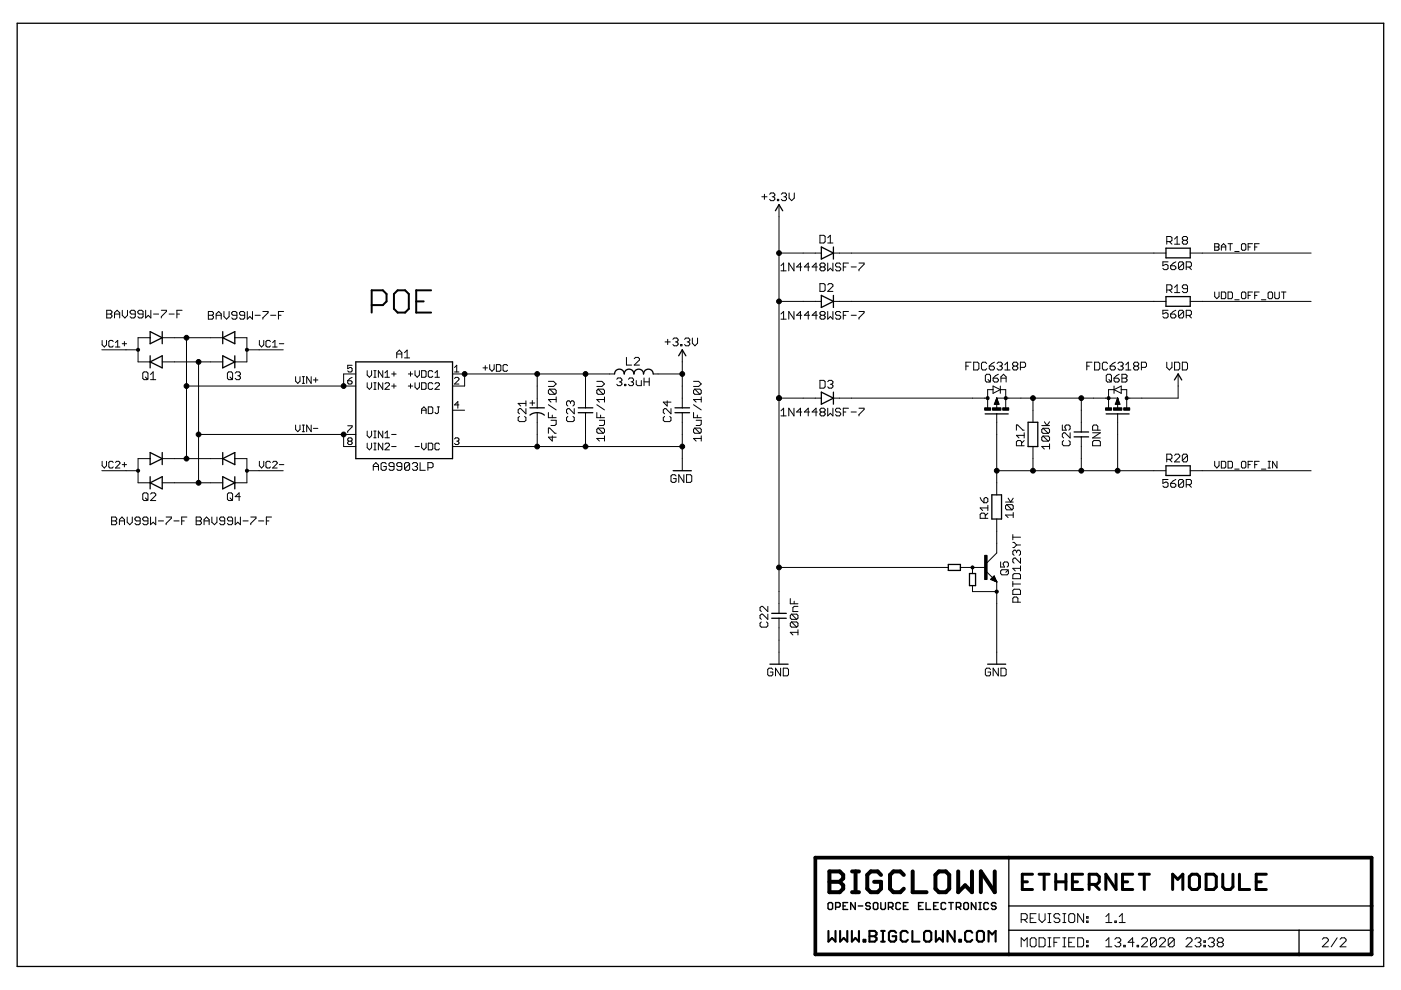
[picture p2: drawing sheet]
<svg xmlns="http://www.w3.org/2000/svg" width="297mm" height="210mm" viewBox="0 0 297 210" stroke-linecap="round" stroke-linejoin="round" font-family="sans-serif">
<g fill="none" stroke="#000" stroke-width=".21">
<path d="M161.5 41.7h1.1M162.1 41.2v1.1M163.2 41.2l.2-.3h.6l.3 .3v.2l-.3 .3M163.7 41.7h.3M164 41.7l.3 .3v.3l-.3 .2h-.6l-.2-.2M164.8 42.3h.3v.2h-.3zM165.2 53.7h8.9M165.2 43.4v86.6M165.6 56.3l.5-.5v1.6M165.6 57.4h1.1M165.7 41.2l.2-.3h.6l.3 .3v.2l-.3 .3M166.2 41.7h.3"/>
<path d="M166.5 41.7l.3 .3v.3l-.3 .2h-.6l-.2-.2M167.3 40.9v1.1l.6 .5 .5-.5v-1.1M168.3 55.8v1.6l-1.1-1.6v1.6M170 56.6h-1.1l.8-.8v1.6M171.6 56.6h-1.1l.9-.8v1.6M173.3 56.6h-1.1l.8-.8v1.6M173.8 49.9h.9l.2 .2v1.1l-.2 .3h-.9zM174.1 56.6l-.3-.3v-.3l.3-.2h.6l.2 .2v.3l-.2 .3M174.1 56.6l-.3 .3v.2l.3 .3h.6l.2-.3v-.2l-.2-.3M174.1 56.6h.6M175.5 51.5h1.1M175.5 50.4l.5-.5v1.6"/>
<path d="M175.5 55.8v1.6l.5-.5 .6 .5v-1.6M176.7 53.7h70.5M178.2 56l-.2-.2h-.6l-.3 .2v.3l.3 .3h.6l.2 .3v.2l-.2 .3h-.6l-.3-.3M178.8 56.6h.5M179.9 55.8h-1.1v1.6M180.5 56.6h1M182.1 55.8h1.1v.2l-1.1 1.1v.3M247.4 51.2h.8l.3-.3v-.5l-.3-.3h-.8v1.7M247.6 55.5h-1.1v.8l.6-.2h.3l.2 .2v.6l-.2 .3h-.6l-.3-.3M247.9 51.2l.6 .6M248.2 56.3h.8l.3 .3v.3l-.3 .3h-.5l-.3-.3zM249 50.7l.6-.6v1.7"/>
<path d="M249 51.8h1.1M249.3 55.5l-.5 .3-.6 .5M251 50.9l-.3-.2v-.3l.3-.3h.5l.3 .3v.3l-.3 .2M251 50.9l-.3 .3v.3l.3 .3h.5l.3-.3v-.3l-.3-.3M251 50.9h.5M251 55.8l-.3-.3h-.6l-.2 .3v1.1M251 55.8v1.1l-.3 .3h-.6l-.2-.3M251 55.8l-1.1 1.1M251.5 56.6h.8l.3-.3v-.5l-.3-.3h-.8v1.7M252.1 56.6l.5 .6M252.3 53.7h25.7M257.5 51.7h.7l.3 .2-.3 .5 .3 .4-.3 .3h-.7z"/>
<path d="M257.5 52.4h.7M259 53.1v-1l.4-.4 .5 .4v1M259 52.4h.9M260.4 51.7h.9M260.8 51.7v1.4M261.8 53.3h.9M263.2 51.9l.2-.2h.5l.2 .2v.9l-.2 .3h-.5l-.2-.3zM264.6 52.4h.5M265.6 51.7h-1v1.4M266 52.4h.5M267 51.7h-1v1.4M21.6 74.2h7.7"/>
<path d="M21.7 72.2v.9l.4 .5 .5-.5v-.9M22.6 65.8h.9l.2 .2v.3l-.2 .3 .2 .3v.2l-.2 .3h-.9zM22.6 66.6h.9M24 72.4l-.2-.2h-.5l-.2 .2v.9l.2 .3h.5l.2-.3M24.3 66.6h1.1M24.3 67.4v-1.1l.5-.5 .6 .5v1.1M24.5 73.6h.9M24.5 72.6l.5-.4v1.4M25.9 72.9h.9M25.9 65.8v1.1l.6 .5 .5-.5v-1.1M26.4 72.4v.9M28.7 66.6h-.8l-.3-.3v-.3l.3-.2h.5l.3 .2v1.1l-.3 .3h-.5l-.3-.3"/>
<path d="M30.3 66.6h-.8l-.3-.3v-.3l.3-.2h.6l.2 .2v1.1l-.2 .3h-.6l-.3-.3M30.5 78.8h.6l.3 .3v1.1l-.3 .3h-.6l-.2-.3v-1.1zM30.8 79.9l.6 .6M30.9 65.8v1.6l.5-.5 .6 .5v-1.6M31.8 71.6h-2.5v5.1h2.5M31.9 79.4l.6-.6v1.7M32.6 66.6h1M34.2 65.8h1.1v.2l-1.1 1.1v.3M34.4 71.6h12.8M34.4 76.7h12.8M35.9 66.6h1M37.5 66.6h.6"/>
<path d="M38.6 65.8h-1.1v1.6M39.5 71.6v25.6M42.1 76.7v25.7M44.2 66h.8l.3 .3v.3l-.3 .2 .3 .3v.3l-.3 .3h-.8zM44.2 66.8h.8M45.8 67.7v-1.1l.6-.6 .5 .6v1.1M45.8 66.8h1.1M47.5 66v1.1l.5 .6 .6-.6v-1.1M48.5 78.8h.5l.3 .3v1.1l-.3 .3h-.5l-.3-.3v-1.1zM48.8 79.9l.5 .6M49.8 71.6h2.5v5.1h-2.5M49.9 79.1l.2-.3h.6l.3 .3v.3l-.3 .3"/>
<path d="M50.2 66.8h-.8l-.3-.2v-.3l.3-.3h.6l.2 .3v1.1l-.2 .3h-.6l-.3-.3M50.4 79.7h.3M50.7 79.7l.3 .2v.3l-.3 .3h-.6l-.2-.3M51.9 66.8h-.8l-.3-.2v-.3l.3-.3h.5l.3 .3v1.1l-.3 .3h-.5l-.3-.3M52.3 74.2h7.7M52.4 66v1.7l.6-.6 .5 .6v-1.7M54.1 66.8h1.1M55 72.2v.9l.5 .5 .4-.5v-.9M55.7 66h1.1v.3l-1.1 1.1v.3M57.3 72.4l-.2-.2h-.5l-.2 .2v.9l.2 .3h.5l.2-.3M57.4 66.8h1.1M57.8 73.6h1"/>
<path d="M57.8 72.6l.5-.4v1.4M59 66.8h.6M59.2 72.9h1M60.1 66h-1.1v1.7M62.7 79.9v.9l.4 .5 .5-.5v-.9M64.1 79.9h.5M64.3 79.9v1.4M66 79.9v1.4l-1-1.4v1.4M74.7 77.4h-1v.8l.5-.3h.2l.3 .3v.4l-.3 .3h-.4l-.3-.3M75.4 79.3h-2.5v2.6M77.9 78.6v.9l.4 .5 .5-.5v-.9M79.3 80h.4"/>
<path d="M79.3 78.6h.4M79.5 78.6v1.4M81.2 78.6v1.4l-1-1.4v1.4M81.6 80h1M81.6 79.1l.5-.5v1.4M83 79.3h1M83.5 78.8v1M84.1 75.9v-1.1l.6-.6 .5 .6v1.1M84.1 75.1h1.1M85.8 74.8l.5-.6v1.7M85.8 75.9h1M86.6 79.3h.9"/>
<path d="M87 78.8v1M88 78.6v.9l.5 .5 .4-.5v-.9M89.4 78.6h.7l.2 .2v1l-.2 .2h-.7zM91.8 78.8l-.3-.2h-.5l-.2 .2v1l.2 .2h.5l.3-.2M92.2 80h1M92.2 79.1l.5-.5v1.4M95.9 79.3h34.4M96.4 78.9h.9M96.4 77.9l.4-.5v1.5M98.5 79.3v2.6h-2.6M102.4 78h1M102.9 77.5v1"/>
<path d="M103.8 77.3v.9l.5 .5 .5-.5v-.9M105.2 77.3h.8l.2 .2v1l-.2 .2h-.8zM107.6 77.5l-.2-.2h-.5l-.2 .2v1l.2 .2h.5l.2-.2M113.9 79.3v7.2M124.1 79.3v7.2M132.8 75.8v1.6h1.1M134.5 76.1l.2-.3h.6l.3 .3v.2l-1.1 1.1h1.1M138.5 79.3h6.2M141 72.5h1.1M141.6 71.9v1.1M142.7 71.9l.2-.2h.6l.3 .2v.3l-.3 .3M143.2 72.5h.3"/>
<path d="M143.5 72.5l.3 .3v.2l-.3 .3h-.6l-.2-.3M144.3 73h.3v.3h-.3zM144.7 74.2v12.3M145.1 71.9l.3-.2h.6l.2 .2v.3l-.2 .3M145.7 72.5h.3M146 72.5l.2 .3v.2l-.2 .3h-.6l-.3-.3M146.8 71.7v1.1l.5 .5 .6-.5v-1.1M165.2 63.9h8.9M165.6 67.7h1.1M165.6 66.6l.5-.6v1.7M168.3 66v1.7l-1.1-1.7v1.7M170 66.8h-1.1l.8-.8v1.7"/>
<path d="M171.6 66.8h-1.1l.9-.8v1.7M173.3 66.8h-1.1l.8-.8v1.7M173.8 60.1h.9l.2 .3v1.1l-.2 .3h-.9zM174.1 66.8l-.3-.2v-.3l.3-.3h.6l.2 .3v.3l-.2 .2M174.1 66.8l-.3 .3v.3l.3 .3h.6l.2-.3v-.3l-.2-.3M174.1 66.8h.6M175.5 60.4l.3-.3h.5l.3 .3v.3l-1.1 1.1h1.1M175.5 66v1.7l.5-.6 .6 .6v-1.7M176.7 63.9h70.5M178.2 66.3l-.2-.3h-.6l-.3 .3v.3l.3 .2h.6l.2 .3v.3l-.2 .3h-.6l-.3-.3M178.8 66.8h.5M179.9 66h-1.1v1.7"/>
<path d="M180.5 66.8h1M182.1 66h1.1v.3l-1.1 1.1v.3M204.8 77.6h.5M205.9 76.8h-1.1v1.6M206.4 76.8h.9l.2 .3v1.1l-.2 .2h-.9zM209.2 79.4h.5l.3 .2v1.1l-.3 .3h-.5l-.3-.3v-1.1zM209.2 77.1l-.3-.3h-.5l-.3 .3v1.1l.3 .2h.5l.3-.2M209.7 77.6h.9l.2 .3v.3l-.2 .2h-.6l-.3-.2zM210.8 76.8l-.5 .3-.6 .5M211.4 77.1l.3-.3h.5l.3 .3v.2l-.3 .3M211.7 79.4l-.6 .2-.5 .6M211.9 77.6h.3"/>
<path d="M212.2 77.6l.3 .3v.3l-.3 .2h-.5l-.3-.2M213 78.4h1.1M213 77.3l.6-.5v1.6M215 77.6l-.3-.3v-.2l.3-.3h.5l.3 .3v.2l-.3 .3M215 77.6h.5M215 77.6l-.3 .3v.3l.3 .2h.5l.3-.2v-.3l-.3-.3M216.3 77.9h.9l.2-.3v-.5l-.2-.3h-.9v1.6M230.4 77.6h.6M231.5 76.8h-1.1v1.6M232.1 76.8h.8l.3 .3v1.1l-.3 .2h-.8zM234.8 79.4h.6l.2 .2v1.1l-.2 .3h-.6l-.3-.3v-1.1zM234.8 77.1l-.3-.3h-.5l-.3 .3v1.1l.3 .2h.5l.3-.2"/>
<path d="M235.4 77.6h.8l.3 .3v.3l-.3 .2h-.6l-.2-.2zM236.5 76.8l-.6 .3-.5 .5M237 77.1l.3-.3h.5l.3 .3v.2l-.3 .3M237.3 79.4l-.6 .2-.5 .6M237.6 77.6h.2M237.8 77.6l.3 .3v.3l-.3 .2h-.5l-.3-.2M237.9 79.4h.8l.3 .2v.3l-.3 .3 .3 .3v.2l-.3 .3h-.8zM238.7 78.4h1.1M238.7 77.3l.5-.5v1.6M240.6 77.6l-.3 .3v.3l.3 .2h.6l.2-.2v-.3l-.2-.3M240.6 77.6l-.3-.3v-.2l.3-.3h.6l.2 .3v.2l-.2 .3M240.6 77.6h.6"/>
<path d="M242 77.9h.8l.3-.3v-.5l-.3-.3h-.8v1.6M247.4 61.5h.8l.3-.3v-.5l-.3-.3h-.8v1.6M247.4 76.8v1.1l.5 .5 .6-.5v-1.1M247.6 65.8h-1.1v.8l.6-.3h.3l.2 .3v.5l-.2 .3h-.6l-.3-.3M247.9 61.5l.6 .5M248.2 66.6h.8l.3 .3v.2l-.3 .3h-.5l-.3-.3zM249 60.9l.6-.5v1.6M249 76.8h.9l.2 .3v1.1l-.2 .2h-.9zM249 62h1.1M249.3 65.8l-.5 .2-.6 .6M249.8 79.3v5.1h-10.9M250.7 76.8h.8l.3 .3v1.1l-.3 .2h-.8z"/>
<path d="M251 66l-1.1 1.1M251 66l-.3-.2h-.6l-.2 .2v1.1M251 66v1.1l-.3 .3h-.6l-.2-.3M251.5 66.9h.8l.3-.3v-.6l-.3-.2h-.8v1.6M251.8 61.2h-.8l-.3-.3v-.2l.3-.3h.5l.3 .3v1.1l-.3 .2h-.5l-.3-.2M252.1 66.9l.5 .5M252.3 63.9h25.7M257.5 61.9v1l.5 .4 .5-.4v-1M259 61.9h.7l.2 .2v1l-.2 .2h-.7zM260.4 61.9h.7l.2 .2v1l-.2 .2h-.7zM261.8 63.6h.9M263.4 61.9h.5l.2 .2v1l-.2 .2h-.5l-.2-.2v-1z"/>
<path d="M264.6 62.6h.5M265.6 61.9h-1v1.4M266 62.6h.5M267 61.9h-1v1.4M267.4 63.6h1M269.1 61.9h.5l.2 .2v1l-.2 .2h-.5l-.2-.2v-1zM270.3 61.9v1.2l.2 .2h.5l.2-.2v-1.2M271.7 61.9h.9M272.2 61.9v1.4M21.6 99.8h7.7M21.7 97.8v.9l.4 .5 .5-.5v-.9M24 98l-.2-.2h-.5l-.2 .2v1l.2 .2h.5l.2-.2"/>
<path d="M24.5 98l.2-.2h.5l.2 .2v.3l-.9 .9h.9M25.9 98.5h.9M26.4 98v1M31.8 97.2h-2.5v5.2h2.5M31.9 80.5h1.1M34.4 97.2h12.8M39.5 81.9h35.9M42.1 92.1h33.3M49.8 97.2h2.5v5.2h-2.5M52.3 99.8h7.7M55 97.8v.9l.5 .5 .4-.5v-.9M57.3 98l-.2-.2h-.5l-.2 .2v1l.2 .2h.5l.2-.2"/>
<path d="M57.8 98l.2-.2h.5l.3 .2v.3l-1 .9h1M59.2 98.5h1M62.7 90.1v1l.4 .4 .5-.4v-1M64.1 90.1h.5M64.1 81.3h.5M64.1 91.5h.5M64.3 90.1v1.4M66 90.1v1.4l-1-1.4v1.4M66.4 80.6h1M66.4 90.8h1M66.9 80.1v.9M72.9 92.1v2.6h2.5"/>
<path d="M73.7 80.7h.7l.3 .5-.3 .2h-.4l-.3-.2zM73.7 90.3h1v.2l-1 .9v.3M74 93.5l-.3-.2 .3-.5h.4l.3 .3-.3 .4M74 93.5h.4M74 93.5l-.3 .3v.2l.3 .3h.4l.3-.3v-.2l-.3-.3M74.7 80l-1 .7M77.9 81.2v.9l.4 .4 .5-.4v-.9M77.9 91.4v1l.4 .4 .5-.4v-1M77.9 94v.9l.4 .5 .5-.5v-.9M79.1 99.7v-1.1l.6-.5 .5 .5v1.1M79.1 98.9h1.1M79.3 95.4h.4"/>
<path d="M79.3 94h.4M79.3 92.8h.4M79.3 91.4h.4M79.3 82.5h.4M79.3 81.2h.4M79.5 81.2v1.3M79.5 91.4v1.4M79.5 94v1.4M81.2 81.2v1.3l-1-1.3v1.3M81.2 91.4v1.4l-1-1.4v1.4M81.2 94v1.4l-1-1.4v1.4M81.6 94.2l.3-.2h.4l.3 .2v.2l-1 1h1"/>
<path d="M81.6 92.8h1M81.6 91.9l.5-.5v1.4M81.6 81.4l.3-.2h.4l.3 .2v.2l-1 .9h1M81.9 98.4l-.3-.3h-.5l-.3 .3v1l.3 .3h.5l.3-.3v-.5h-.6M83 81.9h1M83 92.1h1M83 94.7h1M83.5 81.4v.9M83.5 98.9h-.8l-.2-.3v-.2l.2-.3h.6l.2 .3v1l-.2 .3h-.6l-.2-.3M85.2 98.9h-.8l-.3-.3v-.2l.3-.3h.5l.3 .3v1l-.3 .3h-.5l-.3-.3M86.6 81.9h.9M86.8 98.4l-1 1"/>
<path d="M86.8 98.4l-.2-.3h-.6l-.2 .3v1M86.8 98.4v1l-.2 .3h-.6l-.2-.3M87 81.4v.9M87.4 98.4l.3-.3h.5l.3 .3v.2l-.3 .3M88 98.9h.2M88 94.7h.9M88 81.2v.9l.5 .4 .4-.4v-.9M88.2 98.9l.3 .3v.2l-.3 .3h-.5l-.3-.3M89.1 98.1v1.6h1.1M89.4 87h.9M89.4 81.2h.7l.2 .2v.9l-.2 .2h-.7zM89.4 87.7v-1l.5-.4 .4 .4v1"/>
<path d="M89.4 94v.9l.5 .5 .4-.5v-.9M90.7 99.2h.8l.3-.3v-.5l-.3-.3h-.8v1.6M90.8 86.3h.7l.3 .2v.9l-.3 .3h-.7zM90.8 94h.7l.3 .2v.9l-.3 .3h-.7zM91.8 81.4l-.3-.2h-.5l-.2 .2v.9l.2 .2h.5l.3-.2M92.2 81.4l.3-.2h.4l.3 .2v.2l-1 .9h1M92.7 86.3h.5M92.9 86.3v1.1l-.2 .3h-.2l-.3-.3M93.2 94.2l-.3-.2h-.4l-.3 .2v.9l.3 .3h.4l.3-.3M95.9 94.7h48.8M95.9 87h2.6M96.4 93.1l.2-.3h.5l.2 .3-.2 .4"/>
<path d="M96.4 80.2l.2-.2h.5l.2 .2v.3l-.9 .9h.9M96.8 93.5h.3M97.1 93.5l.2 .3v.2l-.2 .3h-.5l-.2-.3M97.3 85.9h-.9l.7-.7v1.4M110.1 88.3l-.2 .3v.5l.2 .3h1.1l.3-.3v-.5l-.3-.3M111.5 86.6v1.1l-1.1-1.1h-.3l-.2 .3v.6l.2 .2M111.5 85v1.1M111.5 85.5h-1.6l.5 .6M112.4 85.4h1M112.9 84.9v1.1M113.9 87.5v7.2M116.3 80.9h1.1l.5 .5-.5 .5h-1.1"/>
<path d="M116.3 87.5v1.1h1.6M116.3 91.9v-1.1h.2l1.1 1.1h.3M116.3 85.8l1.6 1.1M116.5 82.5h1.1l.3 .3v.5l-.3 .3M116.5 82.5l-.2 .3v.5l.2 .3h1.1M116.5 82.5l1.1 1.1M116.8 89.1h1.1v.8l-.3 .3h-.8M117.1 92.4v1.1l-.8-.8h1.6M117.1 88v.6M117.9 84.2v1.1M117.9 84.7h-1.6l.5 .6M120.4 88.3l-.3 .3v.5l.3 .3h1.1l.3-.3v-.5l-.3-.3"/>
<path d="M120.9 85.3l-.2-.3h-.3l-.3 .3v.5l.3 .3M120.9 85.3l.3-.3h.3l.3 .3v.5l-.3 .3M120.9 85.3v.2M121.8 86.6v1.1l-1.1-1.1h-.3l-.3 .3v.6l.3 .2M124.1 87.5v7.2M126.5 87.5v1.1h1.7M126.5 80.9h1.1l.6 .5-.6 .5h-1.1M126.5 85.8l1.7 1.1M126.8 82.5h1.1l.3 .3v.5l-.3 .3M126.8 90.8h1.1l.3 .2v.6l-.3 .3M126.8 90.8l-.3 .2v.6l.3 .3h1.1M126.8 82.5l-.3 .3v.5l.3 .3h1.1"/>
<path d="M126.8 90.8l1.1 1.1M126.8 82.5l1.1 1.1M127.1 89.1h1.1v.8l-.3 .3h-.8M127.3 88v.6M128.2 84.7h-1.7l.6 .6M128.2 93h-1.7l.6 .5M128.2 84.2v1.1M128.2 92.4v1.1M130.8 80.4l.2-.3h.6l.2 .3v.3l-.2 .3M131.3 81h.3M131.6 81l.2 .2v.3l-.2 .3h-.6l-.2-.3M132.4 81.5h.3v.3h-.3z"/>
<path d="M133.2 80.4l.3-.3h.5l.3 .3v.3l-.3 .3M133.8 81h.2M134 81l.3 .2v.3l-.3 .3h-.5l-.3-.3M134.9 80.7v.8l.3 .3h.8v-1.1M136.5 81h1.1M136.5 80.1v1.7M137.6 80.1v1.7M140.9 88.3l-.3 .3v.5l.3 .3h1.1l.3-.3v-.5l-.3-.3M141.5 85v1.1l-.9-.8h1.7M142.3 86.6v1.1l-1.1-1.1h-.3l-.3 .3v.6l.3 .2M144.7 87.5v12.3M147 87.5v1.1h1.7"/>
<path d="M147 80.9h1.1l.6 .5-.6 .5h-1.1M147 85.8l1.7 1.1M147.3 90.8l-.3 .2v.6l.3 .3h1.1M147.3 82.5h1.1l.3 .3v.5l-.3 .3M147.3 90.8h1.1l.3 .2v.6l-.3 .3M147.3 82.5l-.3 .3v.5l.3 .3h1.1M147.3 90.8l1.1 1.1M147.3 82.5l1.1 1.1M147.6 89.1h1.1v.8l-.3 .3h-.8M147.8 88v.6M148.7 84.7h-1.7l.6 .6M148.7 93h-1.7l.6 .5"/>
<path d="M148.7 84.2v1.1M148.7 92.4v1.1M165.2 84.4h8.9M165.6 87.1l.5-.5v1.6M165.6 88.2h1.1M168.3 86.6v1.6l-1.1-1.6v1.6M170 87.4h-1.1l.8-.8v1.6M171.6 87.4h-1.1l.9-.8v1.6M173.3 87.4h-1.1l.8-.8v1.6M173.8 80.6h.9l.2 .3v1.1l-.2 .3h-.9zM174.1 87.4l-.3-.3v-.3l.3-.2h.6l.2 .2v.3l-.2 .3M174.1 87.4l-.3 .2v.3l.3 .3h.6l.2-.3v-.3l-.2-.2"/>
<path d="M174.1 87.4h.6M175.5 80.9l.3-.3h.5l.3 .3v.3l-.3 .3M175.5 86.6v1.6l.5-.6 .6 .6v-1.6M176 81.5h.3M176.3 81.5l.3 .2v.3l-.3 .3h-.5l-.3-.3M176.7 84.4h32.7M178.2 86.8l-.2-.2h-.6l-.3 .2v.3l.3 .3h.6l.2 .2v.3l-.2 .3h-.6l-.3-.3M178.8 87.4h.5M179.9 86.6h-1.1v1.6M180.5 87.4h1M182.1 86.6h1.1v.2l-1.1 1.1v.3M209.5 80.5l.5 .5"/>
<path d="M210.5 82.6h-1.1v3.8M210.5 81.9l1.6 .7-1.6 .8zM210.6 80.2h.8l.3 .3v.2l-.3 .3h-.6l-.2-.3zM211.3 99.8h35.9M211.3 84.4h25.7M211.3 84.4v2.1M211.3 87.8v17.1M211.3 84.4l.5 1.3h-1zM211.3 84.4l-.4 1.3M211.3 84.4l-.2 1.3M211.3 84.4l-.1 1.3M211.3 84.4l.2 1.3"/>
<path d="M211.3 84.4l.3 1.3M211.3 84.4l.4 1.3M212.1 82.6h1.1v3.9M212.1 81.9v1.5M212.2 80.2h1.1M212.2 81v-1.1l.6-.5 .5 .5v1.1M215.5 91.2v-1.1h.3l1.1 1.1h.2M216.6 94.5v-.8l-.3-.3h-.5l-.3 .3v.8h1.6M217.1 93.4l-.5 .6M217.1 92.3h-1.6l.5 .6M217.1 91.8v1.1M219 84.4v5.1"/>
<path d="M219 94.7v5.1M220.9 90.2h1.6M221.1 90.8h1.1l.3 .3v.5l-.3 .3M221.1 92.5h1.1l.3 .2v.6l-.3 .2M221.1 92.5l-.2 .2v.6l.2 .2h1.1M221.1 90.8l-.2 .3v.5l.2 .3h1.1M221.1 92.5l1.1 1M221.1 90.8l1.1 1.1M221.4 89.4l.6 .8 .5-.8M222.5 94.7h-1.6l.5 .5M222.5 94.1v1.1M225.2 90.1v1.1h.9l-.3-.5v-.3l.3-.3h.5l.3 .3v.5l-.3 .3"/>
<path d="M225.5 93.4l-.3 .3v.5l.3 .3h1.1l.3-.3v-.5l-.3-.3M226.9 91.8v1.1l-1.1-1.1h-.3l-.3 .2v.6l.3 .3M229.3 84.4v7.2M229.3 92.6v7.2M231.6 93.7l.3-.3h1.1l.3 .3v.8h-1.7zM231.6 91.8h1.7l-1.7 1.1h1.7M232.7 91.2v-.8l-.2-.3h-.6l-.3 .3v.8h1.7M235.1 80.5l.5 .5M236.2 82.6h-1.2v3.9M236.2 82.6l1.5-.7v1.5zM236.2 80.2h.8l.3 .3v.2l-.3 .3h-.5l-.3-.3zM236.2 81.9v1.5"/>
<path d="M237 84.4v2.1M237 87.8v12M237 84.4l.5 1.3h-1zM237 84.4l.3 1.3M237 84.4l.2 1.3M237 84.4l.1 1.3M237 84.4l-.2 1.3M237 84.4l-.3 1.3M237 84.4l-.4 1.3M237.7 82.6h1.2v3.8M237.9 80.2h.8M247.4 97.4h.8l.3-.3v-.5l-.3-.3h-.8v1.6"/>
<path d="M247.9 97.4l.6 .5M249 96.6l.3-.3h.6l.2 .3v.2l-1.1 1.1h1.1M251.8 96.6v1.1l-.3 .2h-.5l-.3-.2M251.8 96.6l-.3-.3h-.5l-.3 .3v1.1M251.8 96.6l-1.1 1.1M252.3 99.8h25.7M257.5 97.8v.9l.5 .5 .5-.5v-.9M259 97.8h.7l.2 .2v1l-.2 .2h-.7zM260.4 97.8h.7l.2 .2v1l-.2 .2h-.7zM261.8 99.5h.9M263.4 97.8h.5l.2 .2v1l-.2 .2h-.5l-.2-.2v-1zM264.6 98.5h.5"/>
<path d="M265.6 97.8h-1v1.4M266 98.5h.5M267 97.8h-1v1.4M267.4 99.5h1M268.9 97.8h.4M268.9 99.2h.4M269.1 97.8v1.4M270.7 97.8v1.4l-.9-1.4v1.4M23.7 109.6h.8l.2 .3v.3l-.2 .2 .2 .3v.3l-.2 .3h-.8zM23.7 110.4h.8M25.3 111.3v-1.1l.6-.6 .5 .6v1.1M25.3 110.4h1.1"/>
<path d="M27 109.6v1.1l.5 .6 .5-.6v-1.1M29.7 110.4h-.8l-.3-.2v-.3l.3-.3h.5l.3 .3v1.1l-.3 .3h-.5l-.3-.3M30.3 104.8l.2-.3h.6l.3 .3v1.1l-.3 .2h-.6l-.2-.2zM30.8 105.6l.6 .5M31.4 110.4h-.9l-.2-.2v-.3l.2-.3h.6l.3 .3v1.1l-.3 .3h-.6l-.2-.3M31.9 104.8l.3-.3h.5l.3 .3v.2l-1.1 1.1h1.1M31.9 109.6v1.7l.6-.6 .5 .6v-1.7M33.6 110.4h1.1M34.4 102.4h12.8M35.2 109.6h1.1v.3l-1.1 1.1v.3M36.9 110.4h1.1M38.5 110.4h.6"/>
<path d="M39.6 109.6h-1.1v1.7M41.6 109.6h.8l.3 .3v.3l-.3 .2 .3 .3v.3l-.3 .3h-.8zM41.6 110.4h.8M43.3 110.4h1M43.3 111.3v-1.1l.5-.6 .5 .6v1.1M44.9 109.6v1.1l.6 .6 .5-.6v-1.1M47.6 110.4h-.8l-.2-.2v-.3l.2-.3h.6l.2 .3v1.1l-.2 .3h-.6l-.2-.3M48.2 104.8l.3-.3h.5l.3 .3v1.1l-.3 .2h-.5l-.3-.2zM48.8 105.6l.5 .5M49.3 110.4h-.8l-.3-.2v-.3l.3-.3h.5l.3 .3v1.1l-.3 .3h-.5l-.3-.3M49.9 109.6v1.7l.5-.6 .6 .6v-1.7M51 105.3h-1.1l.8-.8v1.6"/>
<path d="M51.5 110.4h1.1M53.2 109.6h1.1v.3l-1.1 1.1v.3M54.8 110.4h1.1M56.5 110.4h.5M57.6 109.6h-1.1v1.7M143.3 100.9l-.2-.3h-.6l-.2 .3v1.1l.2 .3h.6l.2-.3v-.5h-.5M145 100.6v1.7l-1.1-1.7v1.7M145.6 100.6h.8l.3 .3v1.1l-.3 .3h-.8zM207.8 105.5l.3 .5 .5 .6M208.6 105.8l.3-.3h.3l.2 .3v.5l-.2 .3h-.6zM208.9 109.9v-.8l-.3-.3h-.5l-.3 .3v.8h1.6M209.4 107.1v1.1"/>
<path d="M209.4 108.8l-.5 .5M209.4 107.7h-1.6l.5 .5M211.3 110v7.2l-2.3 2.3M212.2 119.1v1.1h.8l-.3-.5v-.3l.3-.3h.5l.3 .3v.6l-.3 .2M213.2 106.4h1.6M213.5 107h1.1l.2 .3v.5l-.2 .3M213.5 107l-.3 .3v.5l.3 .3h1.1M213.5 107l1.1 1.1M213.7 105.6l.6 .8 .5-.8M214.7 113.3v1.1M214.7 115h.3l.5 .5M214.7 113.9h1.7"/>
<path d="M214.8 109.2h-1.6l.5 .5M214.8 108.7v1M215.5 116.9v.3M215.5 116.9l.3-.3h.3l.3 .3v.6l-.3 .3M215.5 116.9l-.2-.3h-.3l-.3 .3v.6l.3 .3M215.5 115.5l-.5 .6h-.3M215.5 115.5h.9M216.4 118.3v1.1l-1.1-1.1h-.3l-.3 .3v.5l.3 .3M216.4 120v1.1M247.6 101.7h-1.1v.8l.6-.3h.3l.2 .3v.5l-.2 .3h-.6l-.3-.3M248.2 102.5h.8l.3 .3v.2l-.3 .3h-.5l-.3-.3zM249.3 101.7l-.5 .2-.6 .6"/>
<path d="M251 101.9l-.3-.2h-.6l-.2 .2v1.1M251 101.9v1.1l-.3 .3h-.6l-.2-.3M251 101.9l-1.1 1.1M251.5 102.8h.8l.3-.3v-.6l-.3-.2h-.8v1.6M252.1 102.8l.5 .5M161.4 131.9l-.3 .2v.6l.3 .3h1.1l.3-.3v-.6l-.3-.2M162.8 128.6v1.1l-1.1-1.1h-.3l-.3 .2v.6l.3 .3M162.8 130.2v1.1l-1.1-1.1h-.3l-.3 .3v.5l.3 .3M165.2 131.1v9.7M165.2 120.3h35.9M167.6 126.9v1.1h1.6M167.8 131.9l-.2 .2v.6l.2 .3h1.1"/>
<path d="M167.8 130.2h1.1l.3 .3v.5l-.3 .3M167.8 131.9h1.1l.3 .2v.6l-.3 .3M167.8 130.2l-.2 .3v.5l.2 .3h1.1M167.8 131.9l1.1 1.1M167.8 130.2l1.1 1.1M168.4 127.5v.5M169.2 128.6h-.8l-.3 .2v.9h1.1M169.2 134.1h-1.6l.5 .5M169.2 133.5v1.1M203.6 120.3h5.1M206.2 124.2v1.2h5.1M206.2 120.3v1.3"/>
<path d="M209 121.1l2.3 2.3M210 122.9l.8-.8 .5 1.3zM210.1 122.8l1.2 .6M210.2 122.7l1.1 .7M210.3 122.6l1 .8M210.4 122.6l.9 .8M210.5 122.4l.8 1M210.6 122.3l.7 1.1M210.7 122.2l.6 1.2M211.3 123.4v17.4M212.2 121.1l.2-.3h1.1l.3 .3v.5l-.3 .3h-1.1l-.2-.3zM213.8 120.8l-.5 .5"/>
<path d="M214.7 121.9l.3-.3h1.1l.3 .3v.8h-1.7zM214.7 125.2l.3-.3h1.1l.3 .3v.8h-1.7zM214.7 123.3v1.1M214.7 123.8h1.7M215.8 127.7v-.8l-.3-.3h-.5l-.3 .3v.8h1.7M216.4 120.5h-1.7l.6 .6M163.9 141.9l-.3-.2h-.6l-.2 .2v1.1l.2 .3h.6l.3-.3v-.5h-.6M165.5 141.7v1.6l-1.1-1.6v1.6M166.1 141.7h.8l.3 .2v1.1l-.3 .3h-.8zM210 141.9l-.3-.2h-.5l-.3 .2v1.1l.3 .3h.5l.3-.3v-.5h-.5M211.7 141.7v1.6l-1.1-1.6v1.6M212.2 141.7h.8l.3 .2v1.1l-.3 .3h-.8z"/>
<path d="M216.5 195h1l.3-.3v-.7l-.3-.3h-1v1.9M217.1 195l.7 .6M218.4 194.7h.7M218.7 198.8h.7l.3 .4v1.2l-.3 .3h-.7l-.3-.3v-1.2zM219.7 193.7h-1.3v1.9h1.3M220.3 193.7v1.3l.6 .6 .7-.6v-1.3M220.3 198.8h1l.3 .4v1.2l-.3 .3h-1zM222.2 193.7h.6M222.2 195.6h.6M222.2 198.8h.6M222.5 193.7v1.9M222.5 198.8v1.9"/>
<path d="M223.5 199.8h.6M224.7 194l-.3-.3h-.6l-.3 .3v.4l.3 .3h.6l.3 .3v.3l-.3 .3h-.6l-.3-.3M224.7 198.8h-1.2v1.9M225.3 193.7h.7M225.3 195.6h.7M225.3 198.8h.7M225.7 193.7v1.9M225.7 198.8v1.9M226.6 199.8h.6M226.9 193.7h.6l.4 .3v1.3l-.4 .3h-.6l-.3-.3v-1.3zM227.9 198.8h-1.3v1.9h1.3M228.5 198.8h.9l.3 .4v1.2l-.3 .3h-.9z"/>
<path d="M229.7 193.7v1.9l-1.2-1.9v1.9M230.4 195.3h.3v.3h-.3zM230.4 194.4h.3v.3h-.3zM230.4 199.5h.3v.3h-.3zM234.5 195.6h1.2M234.5 199.5l.6-.7v1.9M234.5 194.4l.6-.7v1.9M236.4 195.3h.3v.3h-.3zM236.4 199.2l.3-.4h.6l.3 .4v.3l-.3 .3M237 199.8h.3M237.3 195.6h1.3M237.3 199.8l.3 .3v.3l-.3 .3h-.6l-.3-.3"/>
<path d="M237.3 194.4l.6-.7v1.9M240.5 199.8h-1.3l.9-1v1.9M242 199.2l.3-.4h.7l.3 .4v.3l-1.3 1.2h1.3M245.2 199.2l-.3-.4h-.7l-.3 .4v1.2M245.2 199.2v1.2l-.3 .3h-.7l-.3-.3M245.2 199.2l-1.3 1.2M245.8 199.2l.3-.4h.7l.3 .4v.3l-1.3 1.2h1.3M249 199.2l-.4-.4h-.6l-.3 .4v1.2M249 199.2v1.2l-.4 .3h-.6l-.3-.3M249 199.2l-1.3 1.2M251.5 199.2l.3-.4h.6l.3 .4v.3l-1.2 1.2h1.2M253.4 199.2l.3-.4h.6l.3 .4v.3l-.3 .3"/>
<path d="M254 199.8h.3M254.3 199.8l.3 .3v.3l-.3 .3h-.6l-.3-.3M255.2 199.5h.4v.3h-.4zM256.2 199.2l.3-.4h.6l.4 .4v.3l-.4 .3M256.8 199.8h.3M257.1 199.8l.4 .3v.3l-.4 .3h-.6l-.3-.3M258.4 199.8l-.3-.3v-.3l.3-.4h.6l.4 .4v.3l-.4 .3M258.4 199.8l-.3 .3v.3l.3 .3h.6l.4-.3v-.3l-.4-.3M258.4 199.8h.6M280.4 199.2l.3-.4h.6l.3 .4v.3l-1.2 1.2h1.2M283.5 198.8l-1.3 1.9M284.1 199.2l.3-.4h.7l.3 .4v.3l-1.3 1.2h1.3"/>
<path d="M216.5 200.7v-1.9l.6 .7 .7-.7v1.9M222.2 200.7h.6M225.3 200.7h.7M230.4 200.4h.3v.3h-.3zM234.5 200.7h1.2M238.3 200.4h.3v.3h-.3zM241.1 200.4h.3v.3h-.3zM255.2 200.4h.4v.3h-.4z"/>
</g>
<g fill="#000" stroke="#000" stroke-width=".21">
<path d="M52.1 73.9h.5v.5h-.5z" fill-rule="evenodd"/>
<path d="M52.1 99.6h.5v.4h-.5z" fill-rule="evenodd"/>
<path d="M213 84.2h.5v.4h-.5z" fill-rule="evenodd"/>
<path d="M211 125.3a.34 .34 0 0 1 .5-.2 .34 .34 0 0 1 .1 .4 .34 .34 0 0 1-.3 .3 .34 .34 0 0 1-.3-.4l.4 .1-.4-.1z" fill-rule="evenodd"/>
<circle cx="165.2" cy="53.7" r=".51"/>
<circle cx="29.3" cy="74.2" r=".33"/>
<circle cx="39.5" cy="71.6" r=".51"/>
<circle cx="42.1" cy="76.7" r=".51"/>
<circle cx="98.5" cy="79.3" r=".51"/>
<circle cx="113.9" cy="79.3" r=".51"/>
<circle cx="124.1" cy="79.3" r=".51"/>
<circle cx="144.7" cy="79.3" r=".51"/>
<circle cx="165.2" cy="63.9" r=".51"/>
<circle cx="29.3" cy="99.8" r=".33"/>
<circle cx="39.5" cy="81.9" r=".51"/>
<circle cx="39.5" cy="97.2" r=".51"/>
<circle cx="42.1" cy="92.1" r=".51"/>
<circle cx="72.9" cy="81.9" r=".51"/>
<circle cx="72.9" cy="92.1" r=".51"/>
<circle cx="113.9" cy="94.7" r=".51"/>
<circle cx="124.1" cy="94.7" r=".51"/>
<circle cx="144.7" cy="94.7" r=".51"/>
<circle cx="165.2" cy="84.4" r=".51"/>
<circle cx="209.4" cy="84.4" r=".33"/>
<circle cx="211.3" cy="99.8" r=".51"/>
<circle cx="219" cy="99.8" r=".51"/>
<circle cx="219" cy="84.4" r=".51"/>
<circle cx="229.3" cy="99.8" r=".51"/>
<circle cx="229.3" cy="84.4" r=".51"/>
<circle cx="235" cy="84.4" r=".33"/>
<circle cx="237" cy="99.8" r=".51"/>
<circle cx="238.9" cy="84.4" r=".33"/>
<circle cx="42.1" cy="102.4" r=".51"/>
<circle cx="165.2" cy="120.3" r=".51"/>
<circle cx="206.2" cy="120.3" r=".33"/>
</g>
<g fill="none" stroke="#000" stroke-width=".28">
<path d="M3.6 4.9h289.8v200h-289.8zM164.4 44.7l.8-1.3 .7 1.3M174.1 52.4l2.6 1.3-2.6 1.2zM176.7 52.4v2.5M247.2 52.6h5.1v2.1h-5.1zM31.8 76.7l2.6-1.3v2.6zM31.8 70.3l2.6 1.3-2.6 1.3zM31.8 75.4v2.6M34.4 70.3v2.6M47.2 75.4l2.6 1.3-2.6 1.3zM47.2 71.6l2.6-1.3v2.6zM47.2 70.3v2.6"/>
<path d="M49.8 75.4v2.6M75.4 76.7h20.5v20.5h-20.5zM130.3 79.3a1.03 1.03 0 0 1 1-1 1.03 1.03 0 0 1 1.1 1 1.03 1.03 0 0 1 1-1 1.03 1.03 0 0 1 1 1 1.02 1.02 0 0 1 1-1 1.02 1.02 0 0 1 1 1 1.03 1.03 0 0 1 1.1-1 1.03 1.03 0 0 1 1 1M143.9 75.4l.8-1.2 .7 1.2M174.1 62.6l2.6 1.3-2.6 1.3zM176.7 62.6v2.6M247.2 62.9h5.1v2h-5.1zM31.8 95.9l2.6 1.3-2.6 1.3zM34.4 95.9v2.6M47.2 97.2l2.6-1.3v2.6zM47.2 95.9v2.6M112.4 88a2.49 2.49 0 0 1 3 0"/>
<path d="M112.4 86.5h3M122.6 86.5h3.1M122.6 87.5h3.1M142.7 99.8h3.9M143.1 86.5h3.1M143.1 87.5h3.1M174.1 83.1l2.6 1.3-2.6 1.3zM176.7 83.1v2.6M208.9 87.8h4.9M218 89.5h2v5.2h-2zM227.7 92.6h3.1M227.7 91.6h3.1"/>
<path d="M234.5 87.8h4.9M247.2 98.8h5.1v2h-5.1zM249 80.6l.8-1.3 .7 1.3M31.8 101.1v2.6M31.8 102.4l2.6-1.3v2.6zM47.2 101.1l2.6 1.3-2.6 1.3zM49.8 101.1v2.6M201.1 119.7h2.5v1.2h-2.5zM210.3 104.9h2v5.1h-2zM163.6 131.1h3.1M163.6 130h3.1M205.5 121.6h1.3v2.6h-1.3z"/>
<path d="M163.2 140.8h3.9M209.4 140.8h3.8M213.9 181.8v20.6M213.9 192.1h76.9M213.9 197.2h76.9M275.4 197.2v5.2"/>
</g>
<path d="M172.9 181.8h117.9v20.6h-117.9z" fill="none" stroke="#000" stroke-width=".78"/>
<path d="M175.9 184.8h2.1l.8 .7v.7l-.8 .8 .8 .7v.7l-.8 .8h-2.1zM175.9 187h2.1M180.7 184.8h1.4M180.7 189.2h1.4M181.4 184.8v4.4M186.8 185.5l-.7-.7h-1.5l-.7 .7v2.9l.7 .8h1.5l.7-.8v-1.4h-1.5M191.6 185.5l-.7-.7h-1.5l-.7 .7v2.9l.7 .8h1.5l.7-.8M193.5 184.8v4.4h2.9M198.3 185.5l.8-.7h1.4l.8 .7v2.9l-.8 .8h-1.4l-.8-.8zM203.2 184.8v4.4l1.4-1.5 1.5 1.5v-4.4M210.9 184.8v4.4l-2.9-4.4v4.4" fill="none" stroke="#000" stroke-width=".85"/>
<g fill="none" stroke="#000" stroke-width=".3">
<path d="M175.8 191.4h.5l.2 .2v1l-.2 .2h-.5l-.2-.2v-1zM177.2 192.3h.7l.2-.2v-.5l-.2-.2h-.7v1.4M178.8 192.1h.4M179.7 191.4h-.9v1.4h.9M181.3 191.4v1.4l-.9-1.4v1.4M182 192.1h.9M184.5 191.6l-.2-.2h-.5l-.2 .2v.3l.2 .2h.5l.2 .2v.3l-.2 .2h-.5l-.2-.2M185.4 191.4h.5l.2 .2v1l-.2 .2h-.5l-.2-.2v-1zM186.8 191.4v1.2l.2 .2h.5l.2-.2v-1.2M188.4 192.3h.7l.2-.2v-.5l-.2-.2h-.7v1.4M188.8 192.3l.5 .5M190.9 191.6l-.2-.2h-.5l-.3 .2v1l.3 .2h.5l.2-.2"/>
<path d="M191.6 192.1h.4M192.5 191.4h-.9v1.4h.9M194.8 192.1h.4M195.7 191.4h-.9v1.4h.9M196.3 191.4v1.4h1M198 192.1h.4M198.9 191.4h-.9v1.4h.9M200.5 191.6l-.2-.2h-.5l-.3 .2v1l.3 .2h.5l.2-.2M201.1 191.4h1M201.6 191.4v1.4M202.8 192.3h.7l.2-.2v-.5l-.2-.2h-.7v1.4M203.2 192.3l.5 .5"/>
<path d="M204.6 191.4h.5l.2 .2v1l-.2 .2h-.5l-.3-.2v-1zM206.9 191.4v1.4l-.9-1.4v1.4M207.5 191.4h.5M207.5 192.8h.5M207.8 191.4v1.4M209.6 191.6l-.3-.2h-.4l-.3 .2v1l.3 .2h.4l.3-.2M211.2 191.6l-.3-.2h-.5l-.2 .5 .2 .2h.5l.3 .2v.3l-.3 .2h-.5l-.2-.2"/>
</g>
<g fill="none" stroke="#000" stroke-width=".44">
<path d="M175.6 197.4v2.2l.8-.7 .7 .7v-2.2M178.1 197.4v2.2l.8-.7 .7 .7v-2.2M180.6 197.4v2.2l.8-.7 .7 .7v-2.2M183.1 199.3h.4v.3h-.4zM184.3 197.4h1.2l.3 .4v.3l-.3 .4 .3 .4v.4l-.3 .3h-1.2zM184.3 198.5h1.2M186.8 199.6h.8M186.8 197.4h.8M187.2 197.4v2.2M190 197.8l-.4-.4h-.8l-.3 .4v1.5l.3 .3h.8l.4-.3v-.8h-.8M192.5 197.8l-.4-.4h-.8l-.3 .4v1.5l.3 .3h.8l.4-.3M193.4 197.4v2.2h1.5"/>
<path d="M195.9 197.8l.4-.4h.8l.3 .4v1.5l-.3 .3h-.8l-.4-.3zM198.4 197.4v2.2l.8-.7 .7 .7v-2.2M202.4 197.4v2.2l-1.5-2.2v2.2M203.4 199.3h.4v.3h-.4zM206.1 197.8l-.3-.4h-.8l-.4 .4v1.5l.4 .3h.8l.3-.3M207.5 197.4h.7l.4 .4v1.5l-.4 .3h-.7l-.4-.3v-1.5zM209.6 199.6v-2.2l.8 .7 .7-.7v2.2"/>
</g>
<g fill="none" stroke="#000" stroke-width=".63">
<path d="M216.7 187h1.1M218.9 185.4h-2.2v3.2h2.2M220.3 185.4h2.1M221.4 185.4v3.2M223.8 187h2.2M223.8 185.4v3.2M226 185.4v3.2M227.4 187h1.1M229.5 185.4h-2.1v3.2h2.1M230.9 187.5h1.6l.6-.5v-1.1l-.6-.5h-1.6v3.2M232 187.5l1.1 1.1M236.6 185.4v3.2l-2.1-3.2v3.2"/>
<path d="M238 187h1.1M240.2 185.4h-2.2v3.2h2.2M241.5 185.4h2.2M242.6 185.4v3.2M248.6 188.6v-3.2l1.1 1 1.1-1v3.2M252.2 185.9l.5-.5h1.1l.5 .5v2.1l-.5 .6h-1.1l-.5-.6zM255.7 185.4h1.6l.6 .5v2.1l-.6 .6h-1.6zM259.2 185.4v2.6l.6 .6h1.1l.5-.6v-2.6M262.8 185.4v3.2h2.1M266.3 187h1.1M268.5 185.4h-2.2v3.2h2.2"/>
</g>
<path d="M208.8 86.5h1.2v.5h-1.2zM210.4 86.5h1.8v.5h-1.8zM212.6 86.5h1.3v.5h-1.3zM234.4 86.5h1.3v.5h-1.3zM236.1 86.5h1.7v.5h-1.7zM238.3 86.5h1.2v.5h-1.2zM208.8 117.8h.5v5.1h-.5z" fill="#000" stroke="#000" stroke-width=".21"/>
<path d="M78.8 64.7h2.4l.8-.8v-1.6l-.8-.7h-2.4v4.7M83.5 62.3l.8-.7h1.6l.8 .7v3.2l-.8 .8h-1.6l-.8-.8zM88.2 63.9h1.6M91.4 61.6h-3.2v4.7h3.2" fill="none" stroke="#000" stroke-width=".42"/>
</svg>
